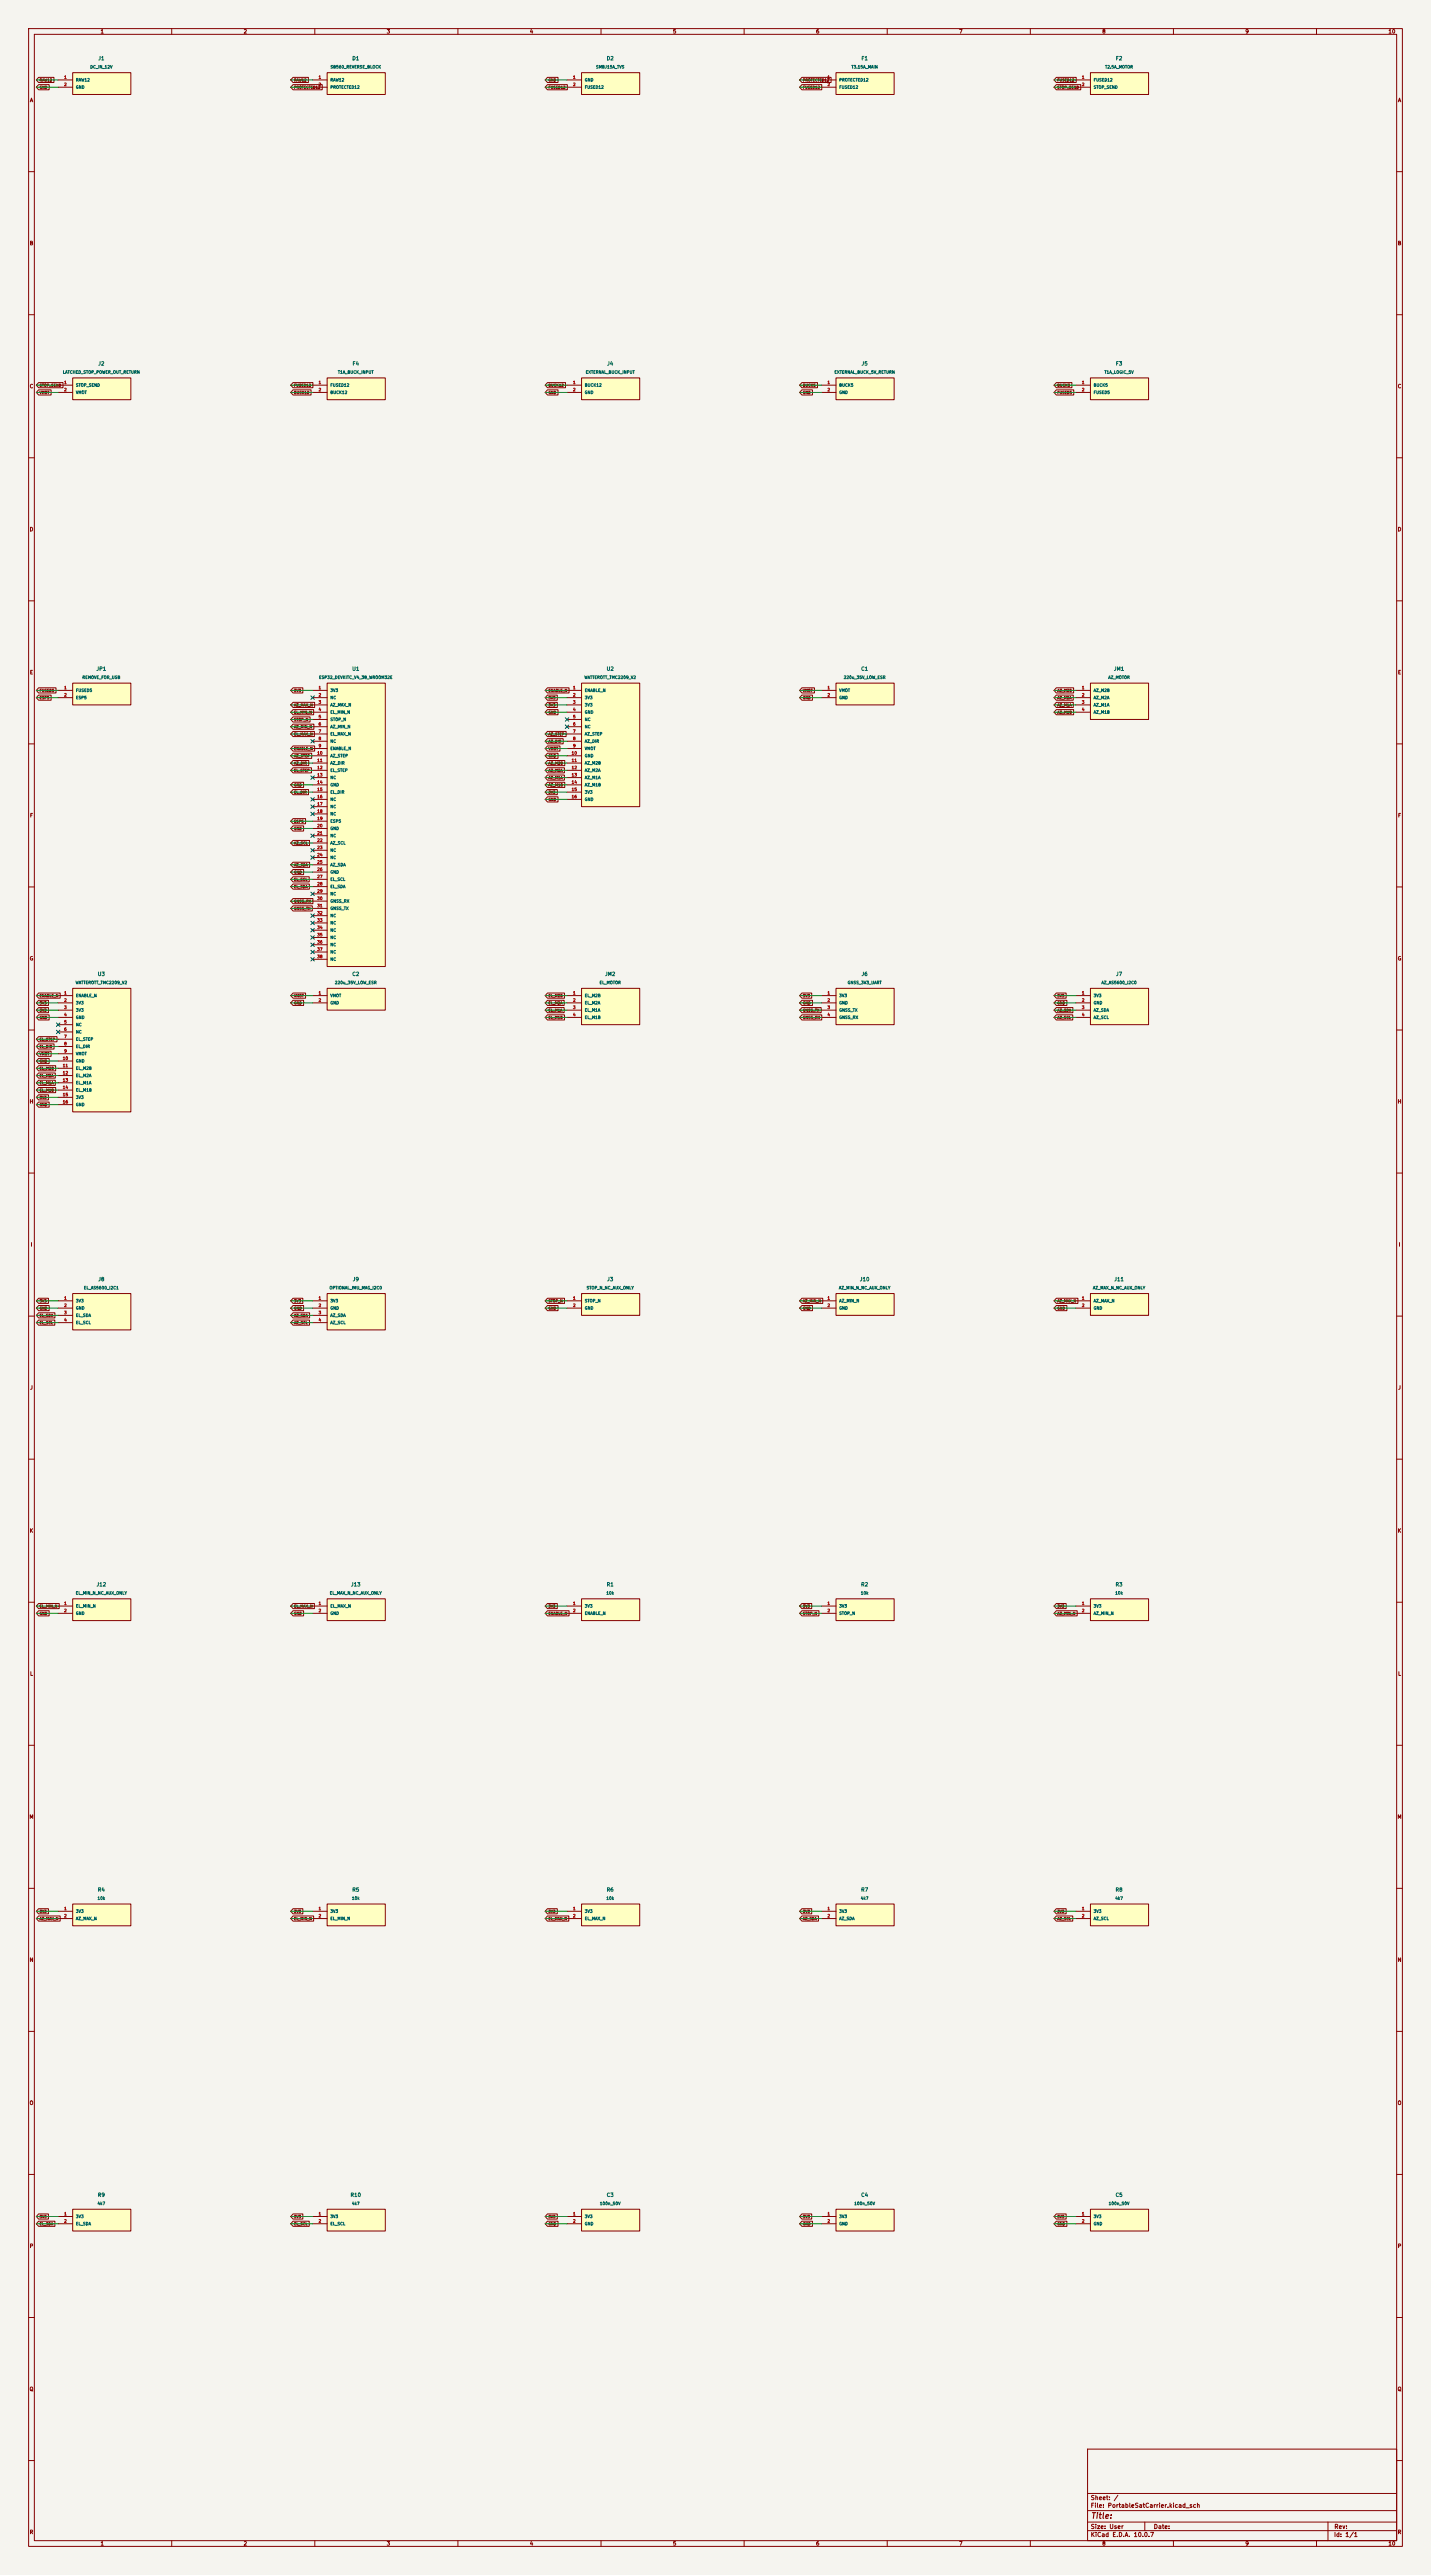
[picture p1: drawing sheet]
<svg xmlns="http://www.w3.org/2000/svg" width="500mm" height="900mm" viewBox="0 0 500 900" stroke-linecap="round" stroke-linejoin="round" font-family="sans-serif">
<defs><g id="words">
<text font-size="2" fill="#840000" x="381" y="880.8">Title:</text>
<g font-size="1.5" fill="#840000">
<text x="381" y="874.1">Sheet: /</text>
<text x="381" y="876.8">File: PortableSatCarrier.kicad_sch</text>
<text x="381" y="887">KiCad E.D.A. 10.0.7</text>
<text x="381" y="884.2">Size: User</text>
<text x="403" y="884.2">Date:</text>
<text x="466" y="887">Id: 1/1</text>
<text x="466" y="884.2">Rev:</text>
</g>
<g font-size="1.3" fill="#840000">
<text x="35" y="12">1</text>
<text x="85" y="12">2</text>
<text x="135" y="12">3</text>
<text x="185" y="12">4</text>
<text x="235" y="12">5</text>
<text x="285" y="12">6</text>
<text x="335" y="12">7</text>
<text x="385" y="12">8</text>
<text x="435" y="12">9</text>
<text x="485" y="12">10</text>
<text x="10.3" y="36">A</text>
<text x="488.3" y="36">A</text>
<text x="10.2" y="86">B</text>
<text x="488.2" y="86">B</text>
<text x="10.2" y="136">C</text>
<text x="488.2" y="136">C</text>
<text x="10.2" y="186">D</text>
<text x="488.2" y="186">D</text>
<text x="10.3" y="236">E</text>
<text x="488.3" y="236">E</text>
<text x="10.3" y="286">F</text>
<text x="488.3" y="286">F</text>
<text x="10.2" y="336">G</text>
<text x="488.2" y="336">G</text>
<text x="10.2" y="386">H</text>
<text x="488.2" y="386">H</text>
<text x="10.6" y="436">I</text>
<text x="488.6" y="436">I</text>
<text x="10.4" y="486">J</text>
<text x="488.4" y="486">J</text>
<text x="10.2" y="536">K</text>
<text x="488.2" y="536">K</text>
<text x="10.3" y="586">L</text>
<text x="488.3" y="586">L</text>
<text x="10.1" y="636">M</text>
<text x="488.1" y="636">M</text>
<text x="10.2" y="686">N</text>
<text x="488.2" y="686">N</text>
<text x="10.2" y="736">O</text>
<text x="488.2" y="736">O</text>
<text x="10.2" y="786">P</text>
<text x="488.2" y="786">P</text>
<text x="10.2" y="836">Q</text>
<text x="488.2" y="836">Q</text>
<text x="10.2" y="886">R</text>
<text x="488.2" y="886">R</text>
<text x="35" y="890">1</text>
<text x="85" y="890">2</text>
<text x="135" y="890">3</text>
<text x="185" y="890">4</text>
<text x="235" y="890">5</text>
<text x="285" y="890">6</text>
<text x="335" y="890">7</text>
<text x="385" y="890">8</text>
<text x="435" y="890">9</text>
<text x="485" y="890">10</text>
</g>
<g font-size="1.3" fill="#006464">
<text x="34.2" y="21.4">J1</text>
<text x="122.9" y="21.4">D1</text>
<text x="211.8" y="21.4">D2</text>
<text x="300.8" y="21.4">F1</text>
<text x="389.7" y="21.4">F2</text>
<text x="34.2" y="128">J2</text>
<text x="123" y="128">F4</text>
<text x="212" y="128">J4</text>
<text x="300.9" y="128">J5</text>
<text x="389.7" y="128">F3</text>
<text x="33.5" y="234.7">JP1</text>
<text x="122.9" y="234.7">U1</text>
<text x="211.8" y="234.7">U2</text>
<text x="300.7" y="234.7">C1</text>
<text x="389.1" y="234.7">JM1</text>
<text x="34" y="341.4">U3</text>
<text x="122.9" y="341.4">C2</text>
<text x="211.3" y="341.4">JM2</text>
<text x="300.9" y="341.4">J6</text>
<text x="389.8" y="341.4">J7</text>
<text x="34.2" y="448.1">J8</text>
<text x="123.1" y="448.1">J9</text>
<text x="212" y="448.1">J3</text>
<text x="300.3" y="448.1">J10</text>
<text x="389.2" y="448.1">J11</text>
<text x="33.6" y="554.8">J12</text>
<text x="122.5" y="554.8">J13</text>
<text x="211.8" y="554.8">R1</text>
<text x="300.7" y="554.8">R2</text>
<text x="389.6" y="554.8">R3</text>
<text x="34" y="661.4">R4</text>
<text x="122.9" y="661.4">R5</text>
<text x="211.8" y="661.4">R6</text>
<text x="300.7" y="661.4">R7</text>
<text x="389.6" y="661.4">R8</text>
<text x="34" y="768.1">R9</text>
<text x="122.3" y="768.1">R10</text>
<text x="211.8" y="768.1">C3</text>
<text x="300.7" y="768.1">C4</text>
<text x="389.6" y="768.1">C5</text>
</g>
<g font-size="1" fill="#a90000">
<text x="22.3" y="27.8">1</text>
<text x="111.2" y="27.8">1</text>
<text x="200.1" y="27.8">1</text>
<text x="289" y="27.8">1</text>
<text x="377.9" y="27.8">1</text>
<text x="22.3" y="30.3">2</text>
<text x="111.2" y="30.3">2</text>
<text x="200.1" y="30.3">2</text>
<text x="289" y="30.3">2</text>
<text x="377.9" y="30.3">2</text>
<text x="22.3" y="134.4">1</text>
<text x="22.3" y="137">2</text>
<text x="111.2" y="134.4">1</text>
<text x="111.2" y="137">2</text>
<text x="200.1" y="134.4">1</text>
<text x="200.1" y="137">2</text>
<text x="289" y="134.4">1</text>
<text x="289" y="137">2</text>
<text x="377.9" y="134.4">1</text>
<text x="377.9" y="137">2</text>
<text x="22.3" y="241.1">1</text>
<text x="22.3" y="243.7">2</text>
<text x="111.2" y="241.1">1</text>
<text x="111.2" y="243.7">2</text>
<text x="200.1" y="241.1">1</text>
<text x="200.1" y="243.7">2</text>
<text x="289" y="241.1">1</text>
<text x="289" y="243.7">2</text>
<text x="377.9" y="241.1">1</text>
<text x="377.9" y="243.7">2</text>
<text x="111.2" y="246.2">3</text>
<text x="111.2" y="248.7">4</text>
<text x="111.2" y="251.3">5</text>
<text x="200.1" y="246.2">3</text>
<text x="200.1" y="248.7">4</text>
<text x="200.1" y="251.3">5</text>
<text x="377.9" y="246.2">3</text>
<text x="377.9" y="248.7">4</text>
<text x="111.2" y="253.8">6</text>
<text x="111.2" y="256.4">7</text>
<text x="200.1" y="253.8">6</text>
<text x="200.1" y="256.4">7</text>
<text x="110.7" y="264">10</text>
<text x="111.2" y="258.9">8</text>
<text x="111.2" y="261.4">9</text>
<text x="199.6" y="264">10</text>
<text x="200.1" y="258.9">8</text>
<text x="200.1" y="261.4">9</text>
<text x="110.7" y="266.5">11</text>
<text x="110.7" y="269.1">12</text>
<text x="199.6" y="266.5">11</text>
<text x="199.6" y="269.1">12</text>
<text x="110.7" y="271.6">13</text>
<text x="110.7" y="274.1">14</text>
<text x="199.6" y="271.6">13</text>
<text x="199.6" y="274.1">14</text>
<text x="110.7" y="276.7">15</text>
<text x="110.7" y="279.2">16</text>
<text x="110.7" y="281.8">17</text>
<text x="199.6" y="276.7">15</text>
<text x="199.6" y="279.2">16</text>
<text x="110.7" y="284.3">18</text>
<text x="110.7" y="286.8">19</text>
<text x="110.7" y="289.4">20</text>
<text x="110.7" y="291.9">21</text>
<text x="110.7" y="294.5">22</text>
<text x="110.7" y="297">23</text>
<text x="110.7" y="299.5">24</text>
<text x="110.7" y="302.1">25</text>
<text x="110.7" y="304.6">26</text>
<text x="110.7" y="307.2">27</text>
<text x="110.7" y="309.7">28</text>
<text x="110.7" y="312.2">29</text>
<text x="110.7" y="314.8">30</text>
<text x="110.7" y="317.3">31</text>
<text x="110.7" y="319.9">32</text>
<text x="110.7" y="322.4">33</text>
<text x="110.7" y="324.9">34</text>
<text x="110.7" y="327.5">35</text>
<text x="110.7" y="330">36</text>
<text x="110.7" y="332.6">37</text>
<text x="110.7" y="335.1">38</text>
<text x="22.3" y="347.8">1</text>
<text x="111.2" y="347.8">1</text>
<text x="200.1" y="347.8">1</text>
<text x="289" y="347.8">1</text>
<text x="377.9" y="347.8">1</text>
<text x="22.3" y="350.3">2</text>
<text x="22.3" y="352.9">3</text>
<text x="111.2" y="350.3">2</text>
<text x="200.1" y="350.3">2</text>
<text x="200.1" y="352.9">3</text>
<text x="289" y="350.3">2</text>
<text x="289" y="352.9">3</text>
<text x="377.9" y="350.3">2</text>
<text x="377.9" y="352.9">3</text>
<text x="22.3" y="355.4">4</text>
<text x="22.3" y="358">5</text>
<text x="200.1" y="355.4">4</text>
<text x="289" y="355.4">4</text>
<text x="377.9" y="355.4">4</text>
<text x="22.3" y="360.5">6</text>
<text x="22.3" y="363">7</text>
<text x="22.3" y="365.6">8</text>
<text x="21.8" y="370.7">10</text>
<text x="22.3" y="368.1">9</text>
<text x="21.8" y="373.2">11</text>
<text x="21.8" y="375.7">12</text>
<text x="21.8" y="378.3">13</text>
<text x="21.8" y="380.8">14</text>
<text x="21.8" y="383.4">15</text>
<text x="21.8" y="385.9">16</text>
<text x="22.3" y="454.5">1</text>
<text x="111.2" y="454.5">1</text>
<text x="200.1" y="454.5">1</text>
<text x="289" y="454.5">1</text>
<text x="377.9" y="454.5">1</text>
<text x="22.3" y="457">2</text>
<text x="22.3" y="459.6">3</text>
<text x="111.2" y="457">2</text>
<text x="111.2" y="459.6">3</text>
<text x="200.1" y="457">2</text>
<text x="289" y="457">2</text>
<text x="377.9" y="457">2</text>
<text x="22.3" y="462.1">4</text>
<text x="111.2" y="462.1">4</text>
<text x="22.3" y="561.2">1</text>
<text x="22.3" y="563.7">2</text>
<text x="111.2" y="561.2">1</text>
<text x="111.2" y="563.7">2</text>
<text x="200.1" y="561.2">1</text>
<text x="200.1" y="563.7">2</text>
<text x="289" y="561.2">1</text>
<text x="289" y="563.7">2</text>
<text x="377.9" y="561.2">1</text>
<text x="377.9" y="563.7">2</text>
<text x="22.3" y="667.8">1</text>
<text x="22.3" y="670.4">2</text>
<text x="111.2" y="667.8">1</text>
<text x="111.2" y="670.4">2</text>
<text x="200.1" y="667.8">1</text>
<text x="200.1" y="670.4">2</text>
<text x="289" y="667.8">1</text>
<text x="289" y="670.4">2</text>
<text x="377.9" y="667.8">1</text>
<text x="377.9" y="670.4">2</text>
<text x="22.3" y="774.5">1</text>
<text x="22.3" y="777.1">2</text>
<text x="111.2" y="774.5">1</text>
<text x="111.2" y="777.1">2</text>
<text x="200.1" y="774.5">1</text>
<text x="200.1" y="777.1">2</text>
<text x="289" y="774.5">1</text>
<text x="289" y="777.1">2</text>
<text x="377.9" y="774.5">1</text>
<text x="377.9" y="777.1">2</text>
</g>
<g font-size="1" fill="#006464">
<text x="26.4" y="28.7">RAW12</text>
<text x="31.4" y="24.2">DC_IN_12V</text>
<text x="115.3" y="28.7">RAW12</text>
<text x="115.3" y="24.2">SB560_REVERSE_BLOCK</text>
<text x="204.2" y="28.7">GND</text>
<text x="208.1" y="24.2">SMBJ15A_TVS</text>
<text x="293.1" y="28.7">PROTECTED12</text>
<text x="297.4" y="24.2">T3.15A_MAIN</text>
<text x="382" y="28.7">FUSED12</text>
<text x="386" y="24.2">T2.5A_MOTOR</text>
<text x="26.4" y="31.2">GND</text>
<text x="115.3" y="31.2">PROTECTED12</text>
<text x="204.2" y="31.2">FUSED12</text>
<text x="293.1" y="31.2">FUSED12</text>
<text x="382" y="31.2">STOP_SEND</text>
<text x="21.8" y="130.8">LATCHED_STOP_POWER_OUT_RETURN</text>
<text x="118" y="130.8">T1A_BUCK_INPUT</text>
<text x="204.5" y="130.8">EXTERNAL_BUCK_INPUT</text>
<text x="291.4" y="130.8">EXTERNAL_BUCK_5V_RETURN</text>
<text x="385.8" y="130.8">T1A_LOGIC_5V</text>
<text x="26.4" y="135.4">STOP_SEND</text>
<text x="26.4" y="137.9">VMOT</text>
<text x="115.3" y="135.4">FUSED12</text>
<text x="115.3" y="137.9">BUCK12</text>
<text x="204.2" y="135.4">BUCK12</text>
<text x="204.2" y="137.9">GND</text>
<text x="293.1" y="135.4">BUCK5</text>
<text x="293.1" y="137.9">GND</text>
<text x="382" y="135.4">BUCK5</text>
<text x="382" y="137.9">FUSED5</text>
<text x="28.7" y="237.5">REMOVE_FOR_USB</text>
<text x="111.3" y="237.5">ESP32_DEVKITC_V4_38_WROOM32E</text>
<text x="204.1" y="237.5">WATTEROTT_TMC2209_V2</text>
<text x="294.7" y="237.5">220u_35V_LOW_ESR</text>
<text x="387.1" y="237.5">AZ_MOTOR</text>
<text x="26.4" y="242.1">FUSED5</text>
<text x="26.4" y="244.6">ESP5</text>
<text x="115.3" y="242.1">3V3</text>
<text x="115.3" y="244.6">NC</text>
<text x="204.2" y="242.1">ENABLE_N</text>
<text x="204.2" y="244.6">3V3</text>
<text x="293.1" y="242.1">VMOT</text>
<text x="293.1" y="244.6">GND</text>
<text x="382" y="242.1">AZ_M2B</text>
<text x="382" y="244.6">AZ_M2A</text>
<text x="115.3" y="247.1">AZ_MAX_N</text>
<text x="115.3" y="249.7">EL_MIN_N</text>
<text x="204.2" y="247.1">3V3</text>
<text x="204.2" y="249.7">GND</text>
<text x="382" y="247.1">AZ_M1A</text>
<text x="382" y="249.7">AZ_M1B</text>
<text x="115.3" y="252.2">STOP_N</text>
<text x="115.3" y="254.8">AZ_MIN_N</text>
<text x="115.3" y="257.3">EL_MAX_N</text>
<text x="204.2" y="252.2">NC</text>
<text x="204.2" y="254.8">NC</text>
<text x="204.2" y="257.3">AZ_STEP</text>
<text x="115.3" y="259.8">NC</text>
<text x="115.3" y="262.4">ENABLE_N</text>
<text x="204.2" y="259.8">AZ_DIR</text>
<text x="204.2" y="262.4">VMOT</text>
<text x="115.3" y="264.9">AZ_STEP</text>
<text x="115.3" y="267.5">AZ_DIR</text>
<text x="115.3" y="270">EL_STEP</text>
<text x="204.2" y="264.9">GND</text>
<text x="204.2" y="267.5">AZ_M2B</text>
<text x="204.2" y="270">AZ_M2A</text>
<text x="115.3" y="272.5">NC</text>
<text x="115.3" y="275.1">GND</text>
<text x="204.2" y="272.5">AZ_M1A</text>
<text x="204.2" y="275.1">AZ_M1B</text>
<text x="115.3" y="277.6">EL_DIR</text>
<text x="115.3" y="280.2">NC</text>
<text x="204.2" y="277.6">3V3</text>
<text x="204.2" y="280.2">GND</text>
<text x="115.3" y="282.7">NC</text>
<text x="115.3" y="285.2">NC</text>
<text x="115.3" y="287.8">ESP5</text>
<text x="115.3" y="290.3">GND</text>
<text x="115.3" y="292.9">NC</text>
<text x="115.3" y="295.4">AZ_SCL</text>
<text x="115.3" y="297.9">NC</text>
<text x="115.3" y="300.5">NC</text>
<text x="115.3" y="303">AZ_SDA</text>
<text x="115.3" y="305.6">GND</text>
<text x="115.3" y="308.1">EL_SCL</text>
<text x="115.3" y="310.6">EL_SDA</text>
<text x="115.3" y="313.2">NC</text>
<text x="115.3" y="315.7">GNSS_RX</text>
<text x="115.3" y="318.3">GNSS_TX</text>
<text x="115.3" y="320.8">NC</text>
<text x="115.3" y="323.3">NC</text>
<text x="115.3" y="325.9">NC</text>
<text x="115.3" y="328.4">NC</text>
<text x="115.3" y="331">NC</text>
<text x="115.3" y="333.5">NC</text>
<text x="115.3" y="336">NC</text>
<text x="26.3" y="344.2">WATTEROTT_TMC2209_V2</text>
<text x="116.9" y="344.2">220u_35V_LOW_ESR</text>
<text x="209.4" y="344.2">EL_MOTOR</text>
<text x="296" y="344.2">GNSS_3V3_UART</text>
<text x="384.7" y="344.2">AZ_AS5600_I2C0</text>
<text x="26.4" y="348.7">ENABLE_N</text>
<text x="26.4" y="351.3">3V3</text>
<text x="26.4" y="353.8">3V3</text>
<text x="115.3" y="348.7">VMOT</text>
<text x="115.3" y="351.3">GND</text>
<text x="204.2" y="348.7">EL_M2B</text>
<text x="204.2" y="351.3">EL_M2A</text>
<text x="204.2" y="353.8">EL_M1A</text>
<text x="293.1" y="348.7">3V3</text>
<text x="293.1" y="351.3">GND</text>
<text x="293.1" y="353.8">GNSS_TX</text>
<text x="382" y="348.7">3V3</text>
<text x="382" y="351.3">GND</text>
<text x="382" y="353.8">AZ_SDA</text>
<text x="26.4" y="356.4">GND</text>
<text x="26.4" y="358.9">NC</text>
<text x="204.2" y="356.4">EL_M1B</text>
<text x="293.1" y="356.4">GNSS_RX</text>
<text x="382" y="356.4">AZ_SCL</text>
<text x="26.4" y="361.4">NC</text>
<text x="26.4" y="364">EL_STEP</text>
<text x="26.4" y="366.5">EL_DIR</text>
<text x="26.4" y="369.1">VMOT</text>
<text x="26.4" y="371.6">GND</text>
<text x="26.4" y="374.1">EL_M2B</text>
<text x="26.4" y="376.7">EL_M2A</text>
<text x="26.4" y="379.2">EL_M1A</text>
<text x="26.4" y="381.8">EL_M1B</text>
<text x="26.4" y="384.3">3V3</text>
<text x="26.4" y="386.8">GND</text>
<text x="26.4" y="455.4">3V3</text>
<text x="29.2" y="450.9">EL_AS5600_I2C1</text>
<text x="115" y="450.9">OPTIONAL_IMU_MAG_I2C0</text>
<text x="115.3" y="455.4">3V3</text>
<text x="204.2" y="455.4">STOP_N</text>
<text x="204.8" y="450.9">STOP_N_NC_AUX_ONLY</text>
<text x="293" y="450.9">AZ_MIN_N_NC_AUX_ONLY</text>
<text x="293.1" y="455.4">AZ_MIN_N</text>
<text x="381.8" y="450.9">AZ_MAX_N_NC_AUX_ONLY</text>
<text x="382" y="455.4">AZ_MAX_N</text>
<text x="26.4" y="458">GND</text>
<text x="26.4" y="460.5">EL_SDA</text>
<text x="115.3" y="458">GND</text>
<text x="115.3" y="460.5">AZ_SDA</text>
<text x="204.2" y="458">GND</text>
<text x="293.1" y="458">GND</text>
<text x="382" y="458">GND</text>
<text x="26.4" y="463">EL_SCL</text>
<text x="115.3" y="463">AZ_SCL</text>
<text x="26.3" y="557.6">EL_MIN_N_NC_AUX_ONLY</text>
<text x="115.1" y="557.6">EL_MAX_N_NC_AUX_ONLY</text>
<text x="211.7" y="557.6">10k</text>
<text x="300.6" y="557.6">10k</text>
<text x="389.5" y="557.6">10k</text>
<text x="26.4" y="562.1">EL_MIN_N</text>
<text x="115.3" y="562.1">EL_MAX_N</text>
<text x="204.2" y="562.1">3V3</text>
<text x="293.1" y="562.1">3V3</text>
<text x="382" y="562.1">3V3</text>
<text x="26.4" y="564.6">GND</text>
<text x="115.3" y="564.6">GND</text>
<text x="204.2" y="564.6">ENABLE_N</text>
<text x="293.1" y="564.6">STOP_N</text>
<text x="382" y="564.6">AZ_MIN_N</text>
<text x="33.9" y="664.2">10k</text>
<text x="122.8" y="664.2">10k</text>
<text x="211.7" y="664.2">10k</text>
<text x="300.6" y="664.2">4k7</text>
<text x="389.5" y="664.2">4k7</text>
<text x="26.4" y="668.8">3V3</text>
<text x="26.4" y="671.3">AZ_MAX_N</text>
<text x="115.3" y="668.8">3V3</text>
<text x="115.3" y="671.3">EL_MIN_N</text>
<text x="204.2" y="668.8">3V3</text>
<text x="204.2" y="671.3">EL_MAX_N</text>
<text x="293.1" y="668.8">3V3</text>
<text x="293.1" y="671.3">AZ_SDA</text>
<text x="382" y="668.8">3V3</text>
<text x="382" y="671.3">AZ_SCL</text>
<text x="33.9" y="770.9">4k7</text>
<text x="122.8" y="770.9">4k7</text>
<text x="209.5" y="770.9">100n_50V</text>
<text x="298.4" y="770.9">100n_50V</text>
<text x="387.3" y="770.9">100n_50V</text>
<text x="26.4" y="775.5">3V3</text>
<text x="26.4" y="778">EL_SDA</text>
<text x="115.3" y="775.5">3V3</text>
<text x="115.3" y="778">EL_SCL</text>
<text x="204.2" y="775.5">3V3</text>
<text x="204.2" y="778">GND</text>
<text x="293.1" y="775.5">3V3</text>
<text x="293.1" y="778">GND</text>
<text x="382" y="775.5">3V3</text>
<text x="382" y="778">GND</text>
</g>
<g font-size=".9" fill="#840000">
<text x="13.7" y="28.7">RAW12</text>
<text x="102.6" y="28.7">RAW12</text>
<text x="191.5" y="28.7">GND</text>
<text x="280.4" y="28.7">PROTECTED12</text>
<text x="369.3" y="28.7">FUSED12</text>
<text x="13.7" y="31.2">GND</text>
<text x="102.6" y="31.2">PROTECTED12</text>
<text x="191.5" y="31.2">FUSED12</text>
<text x="280.4" y="31.2">FUSED12</text>
<text x="369.3" y="31.2">STOP_SEND</text>
<text x="13.7" y="135.4">STOP_SEND</text>
<text x="13.7" y="137.9">VMOT</text>
<text x="102.6" y="137.9">BUCK12</text>
<text x="102.6" y="135.4">FUSED12</text>
<text x="191.5" y="135.4">BUCK12</text>
<text x="191.5" y="137.9">GND</text>
<text x="280.4" y="135.4">BUCK5</text>
<text x="280.4" y="137.9">GND</text>
<text x="369.3" y="135.4">BUCK5</text>
<text x="369.3" y="137.9">FUSED5</text>
<text x="13.7" y="242">FUSED5</text>
<text x="13.7" y="244.6">ESP5</text>
<text x="102.6" y="242">3V3</text>
<text x="191.5" y="242">ENABLE_N</text>
<text x="191.5" y="244.6">3V3</text>
<text x="280.4" y="242">VMOT</text>
<text x="280.4" y="244.6">GND</text>
<text x="369.3" y="242">AZ_M2B</text>
<text x="369.3" y="244.6">AZ_M2A</text>
<text x="102.6" y="247.1">AZ_MAX_N</text>
<text x="102.6" y="249.7">EL_MIN_N</text>
<text x="191.5" y="247.1">3V3</text>
<text x="191.5" y="249.7">GND</text>
<text x="369.3" y="247.1">AZ_M1A</text>
<text x="369.3" y="249.7">AZ_M1B</text>
<text x="102.6" y="252.2">STOP_N</text>
<text x="102.6" y="254.7">AZ_MIN_N</text>
<text x="102.6" y="257.3">EL_MAX_N</text>
<text x="191.5" y="257.3">AZ_STEP</text>
<text x="102.6" y="262.4">ENABLE_N</text>
<text x="191.5" y="262.4">VMOT</text>
<text x="191.5" y="259.8">AZ_DIR</text>
<text x="102.6" y="264.9">AZ_STEP</text>
<text x="102.6" y="267.4">AZ_DIR</text>
<text x="102.6" y="270">EL_STEP</text>
<text x="191.5" y="264.9">GND</text>
<text x="191.5" y="267.4">AZ_M2B</text>
<text x="191.5" y="270">AZ_M2A</text>
<text x="102.6" y="275.1">GND</text>
<text x="191.5" y="275.1">AZ_M1B</text>
<text x="191.5" y="272.5">AZ_M1A</text>
<text x="102.6" y="277.6">EL_DIR</text>
<text x="191.5" y="277.6">3V3</text>
<text x="191.5" y="280.1">GND</text>
<text x="102.6" y="287.8">ESP5</text>
<text x="102.6" y="290.3">GND</text>
<text x="102.6" y="295.4">AZ_SCL</text>
<text x="102.6" y="303">AZ_SDA</text>
<text x="102.6" y="305.5">GND</text>
<text x="102.6" y="310.6">EL_SDA</text>
<text x="102.6" y="308.1">EL_SCL</text>
<text x="102.6" y="315.7">GNSS_RX</text>
<text x="102.6" y="318.2">GNSS_TX</text>
<text x="13.7" y="348.7">ENABLE_N</text>
<text x="13.7" y="351.3">3V3</text>
<text x="13.7" y="353.8">3V3</text>
<text x="102.6" y="348.7">VMOT</text>
<text x="102.6" y="351.3">GND</text>
<text x="191.5" y="351.3">EL_M2A</text>
<text x="191.5" y="353.8">EL_M1A</text>
<text x="191.5" y="348.7">EL_M2B</text>
<text x="280.4" y="348.7">3V3</text>
<text x="280.4" y="351.3">GND</text>
<text x="280.4" y="353.8">GNSS_TX</text>
<text x="369.3" y="348.7">3V3</text>
<text x="369.3" y="351.3">GND</text>
<text x="369.3" y="353.8">AZ_SDA</text>
<text x="13.7" y="356.3">GND</text>
<text x="191.5" y="356.3">EL_M1B</text>
<text x="280.4" y="356.3">GNSS_RX</text>
<text x="369.3" y="356.3">AZ_SCL</text>
<text x="13.7" y="364">EL_STEP</text>
<text x="13.7" y="366.5">EL_DIR</text>
<text x="13.7" y="369">VMOT</text>
<text x="13.7" y="371.6">GND</text>
<text x="13.7" y="376.7">EL_M2A</text>
<text x="13.7" y="374.1">EL_M2B</text>
<text x="13.7" y="379.2">EL_M1A</text>
<text x="13.7" y="381.7">EL_M1B</text>
<text x="13.7" y="384.3">3V3</text>
<text x="13.7" y="386.8">GND</text>
<text x="13.7" y="455.4">3V3</text>
<text x="102.6" y="455.4">3V3</text>
<text x="191.5" y="455.4">STOP_N</text>
<text x="280.4" y="455.4">AZ_MIN_N</text>
<text x="369.3" y="455.4">AZ_MAX_N</text>
<text x="13.7" y="457.9">GND</text>
<text x="13.7" y="460.5">EL_SDA</text>
<text x="102.6" y="460.5">AZ_SDA</text>
<text x="102.6" y="457.9">GND</text>
<text x="191.5" y="457.9">GND</text>
<text x="280.4" y="457.9">GND</text>
<text x="369.3" y="457.9">GND</text>
<text x="13.7" y="463">EL_SCL</text>
<text x="102.6" y="463">AZ_SCL</text>
<text x="13.7" y="562.1">EL_MIN_N</text>
<text x="102.6" y="562.1">EL_MAX_N</text>
<text x="191.5" y="562.1">3V3</text>
<text x="280.4" y="562.1">3V3</text>
<text x="369.3" y="562.1">3V3</text>
<text x="13.7" y="564.6">GND</text>
<text x="102.6" y="564.6">GND</text>
<text x="191.5" y="564.6">ENABLE_N</text>
<text x="280.4" y="564.6">STOP_N</text>
<text x="369.3" y="564.6">AZ_MIN_N</text>
<text x="13.7" y="668.8">3V3</text>
<text x="13.7" y="671.3">AZ_MAX_N</text>
<text x="102.6" y="668.8">3V3</text>
<text x="102.6" y="671.3">EL_MIN_N</text>
<text x="191.5" y="668.8">3V3</text>
<text x="191.5" y="671.3">EL_MAX_N</text>
<text x="280.4" y="668.8">3V3</text>
<text x="280.4" y="671.3">AZ_SDA</text>
<text x="369.3" y="671.3">AZ_SCL</text>
<text x="369.3" y="668.8">3V3</text>
<text x="13.7" y="775.4">3V3</text>
<text x="13.7" y="778">EL_SDA</text>
<text x="102.6" y="778">EL_SCL</text>
<text x="102.6" y="775.4">3V3</text>
<text x="191.5" y="775.4">3V3</text>
<text x="191.5" y="778">GND</text>
<text x="280.4" y="778">GND</text>
<text x="280.4" y="775.4">3V3</text>
<text x="369.3" y="775.4">3V3</text>
<text x="369.3" y="778">GND</text>
</g>
</g></defs>
<path d="M0 0h500v900h-500z" fill="#f5f4ef" stroke="#f5f4ef" stroke-width=".35"/>
<g fill="none" stroke="#840000" stroke-width=".35">
<path d="M10 10h480v880h-480zM12 12h476v876h-476zM60 10v2M110 10v2M160 10v2M210 10v2M260 10v2M310 10v2M360 10v2M410 10v2M460 10v2M10 60h2"/>
<path d="M488 60h2M10 110h2M488 110h2M10 160h2M488 160h2M10 210h2M488 210h2M10 260h2M488 260h2M10 310h2M488 310h2M10 360h2"/>
<path d="M488 360h2M10 410h2M488 410h2M10 460h2M488 460h2M10 510h2M488 510h2M10 560h2M488 560h2M10 610h2M488 610h2M10 660h2"/>
<path d="M488 660h2M10 710h2M488 710h2M10 760h2M488 760h2M10 810h2M488 810h2M380 856h108v32h-108zM10 860h2M380 877.5h108M380 871.5h108M488 860h2"/>
<path d="M60 888v2M110 888v2M160 888v2M210 888v2M260 888v2M310 888v2M360 888v2M380 884.5h108M380 881.5h108M400 881.5v3M410 888v2M460 888v2"/>
<path d="M464 881.5v6.5"/>
</g>
<path d="M114.3 772.2h20.3v7.6h-20.3z" fill="#ffffc2"/>
<path d="M109.2 774.7h5.1M109.2 777.2h5.1M114.3 772.2h20.3v7.6h-20.3z" fill="none" stroke="#840000" stroke-width=".35"/>
<path d="M381 452.1h20.3v7.6h-20.3z" fill="#ffffc2"/>
<path d="M375.9 454.7h5.1M375.9 457.2h5.1M381 452.1h20.3v7.6h-20.3z" fill="none" stroke="#840000" stroke-width=".35"/>
<path d="M203.2 25.4h20.3v7.6h-20.3z" fill="#ffffc2"/>
<path d="M198.1 27.9h5.1M198.1 30.5h5.1M203.2 25.4h20.3v7.6h-20.3z" fill="none" stroke="#840000" stroke-width=".35"/>
<path d="M292.1 345.4h20.3v12.7h-20.3z" fill="#ffffc2"/>
<path d="M287 348h5.1M287 350.5h5.1M287 353.1h5.1M287 355.6h5.1M292.1 345.4h20.3v12.7h-20.3z" fill="none" stroke="#840000" stroke-width=".35"/>
<path d="M25.4 345.4h20.3v43.2h-20.3z" fill="#ffffc2"/>
<g fill="none" stroke="#840000" stroke-width=".35">
<path d="M20.3 348h5.1M20.3 350.5h5.1M20.3 353.1h5.1M20.3 355.6h5.1M20.3 358.1h5.1M25.4 345.4h20.3v43.2h-20.3zM20.3 360.7h5.1M20.3 363.2h5.1M20.3 365.8h5.1M20.3 368.3h5.1M20.3 370.8h5.1M20.3 373.4h5.1"/>
<path d="M20.3 375.9h5.1M20.3 378.5h5.1M20.3 381h5.1M20.3 383.5h5.1M20.3 386.1h5.1"/>
</g>
<path d="M292.1 772.2h20.3v7.6h-20.3z" fill="#ffffc2"/>
<path d="M287 774.7h5.1M287 777.2h5.1M292.1 772.2h20.3v7.6h-20.3z" fill="none" stroke="#840000" stroke-width=".35"/>
<path d="M381 25.4h20.3v7.6h-20.3z" fill="#ffffc2"/>
<path d="M375.9 27.9h5.1M375.9 30.5h5.1M381 25.4h20.3v7.6h-20.3z" fill="none" stroke="#840000" stroke-width=".35"/>
<path d="M25.4 772.2h20.3v7.6h-20.3z" fill="#ffffc2"/>
<path d="M20.3 774.7h5.1M20.3 777.2h5.1M25.4 772.2h20.3v7.6h-20.3z" fill="none" stroke="#840000" stroke-width=".35"/>
<path d="M114.3 452.1h20.3v12.7h-20.3z" fill="#ffffc2"/>
<path d="M109.2 454.7h5.1M109.2 457.2h5.1M109.2 459.7h5.1M114.3 452.1h20.3v12.7h-20.3zM109.2 462.3h5.1" fill="none" stroke="#840000" stroke-width=".35"/>
<path d="M25.4 665.5h20.3v7.6h-20.3z" fill="#ffffc2"/>
<path d="M20.3 668h5.1M20.3 670.6h5.1M25.4 665.5h20.3v7.6h-20.3z" fill="none" stroke="#840000" stroke-width=".35"/>
<path d="M203.2 772.2h20.3v7.6h-20.3z" fill="#ffffc2"/>
<path d="M198.1 774.7h5.1M198.1 777.2h5.1M203.2 772.2h20.3v7.6h-20.3z" fill="none" stroke="#840000" stroke-width=".35"/>
<path d="M203.2 452.1h20.3v7.6h-20.3z" fill="#ffffc2"/>
<path d="M198.1 454.7h5.1M198.1 457.2h5.1M203.2 452.1h20.3v7.6h-20.3z" fill="none" stroke="#840000" stroke-width=".35"/>
<path d="M381 558.8h20.3v7.6h-20.3z" fill="#ffffc2"/>
<path d="M381 558.8h20.3v7.6h-20.3zM375.9 561.3h5.1M375.9 563.9h5.1" fill="none" stroke="#840000" stroke-width=".35"/>
<path d="M292.1 558.8h20.3v7.6h-20.3z" fill="#ffffc2"/>
<path d="M292.1 558.8h20.3v7.6h-20.3zM287 561.3h5.1M287 563.9h5.1" fill="none" stroke="#840000" stroke-width=".35"/>
<path d="M381 345.4h20.3v12.7h-20.3z" fill="#ffffc2"/>
<path d="M375.9 348h5.1M375.9 350.5h5.1M375.9 353.1h5.1M375.9 355.6h5.1M381 345.4h20.3v12.7h-20.3z" fill="none" stroke="#840000" stroke-width=".35"/>
<path d="M203.2 665.5h20.3v7.6h-20.3z" fill="#ffffc2"/>
<path d="M198.1 668h5.1M198.1 670.6h5.1M203.2 665.5h20.3v7.6h-20.3z" fill="none" stroke="#840000" stroke-width=".35"/>
<path d="M292.1 665.5h20.3v7.6h-20.3z" fill="#ffffc2"/>
<path d="M287 668h5.1M287 670.6h5.1M292.1 665.5h20.3v7.6h-20.3z" fill="none" stroke="#840000" stroke-width=".35"/>
<path d="M381 772.2h20.3v7.6h-20.3z" fill="#ffffc2"/>
<path d="M375.9 774.7h5.1M375.9 777.2h5.1M381 772.2h20.3v7.6h-20.3z" fill="none" stroke="#840000" stroke-width=".35"/>
<path d="M25.4 558.8h20.3v7.6h-20.3z" fill="#ffffc2"/>
<path d="M25.4 558.8h20.3v7.6h-20.3zM20.3 561.3h5.1M20.3 563.9h5.1" fill="none" stroke="#840000" stroke-width=".35"/>
<path d="M203.2 345.4h20.3v12.7h-20.3z" fill="#ffffc2"/>
<path d="M198.1 348h5.1M198.1 350.5h5.1M198.1 353.1h5.1M198.1 355.6h5.1M203.2 345.4h20.3v12.7h-20.3z" fill="none" stroke="#840000" stroke-width=".35"/>
<path d="M114.3 665.5h20.3v7.6h-20.3z" fill="#ffffc2"/>
<path d="M109.2 668h5.1M109.2 670.6h5.1M114.3 665.5h20.3v7.6h-20.3z" fill="none" stroke="#840000" stroke-width=".35"/>
<path d="M203.2 558.8h20.3v7.6h-20.3z" fill="#ffffc2"/>
<path d="M203.2 558.8h20.3v7.6h-20.3zM198.1 561.3h5.1M198.1 563.9h5.1" fill="none" stroke="#840000" stroke-width=".35"/>
<path d="M25.4 452.1h20.3v12.7h-20.3z" fill="#ffffc2"/>
<path d="M20.3 454.7h5.1M20.3 457.2h5.1M20.3 459.7h5.1M25.4 452.1h20.3v12.7h-20.3zM20.3 462.3h5.1" fill="none" stroke="#840000" stroke-width=".35"/>
<path d="M381 665.5h20.3v7.6h-20.3z" fill="#ffffc2"/>
<path d="M375.9 668h5.1M375.9 670.6h5.1M381 665.5h20.3v7.6h-20.3z" fill="none" stroke="#840000" stroke-width=".35"/>
<path d="M114.3 558.8h20.3v7.6h-20.3z" fill="#ffffc2"/>
<path d="M114.3 558.8h20.3v7.6h-20.3zM109.2 561.3h5.1M109.2 563.9h5.1" fill="none" stroke="#840000" stroke-width=".35"/>
<path d="M292.1 452.1h20.3v7.6h-20.3z" fill="#ffffc2"/>
<path d="M287 454.7h5.1M287 457.2h5.1M292.1 452.1h20.3v7.6h-20.3z" fill="none" stroke="#840000" stroke-width=".35"/>
<path d="M203.2 132.1h20.3v7.6h-20.3z" fill="#ffffc2"/>
<path d="M198.1 134.6h5.1M198.1 137.2h5.1M203.2 132.1h20.3v7.6h-20.3z" fill="none" stroke="#840000" stroke-width=".35"/>
<path d="M292.1 132.1h20.3v7.6h-20.3z" fill="#ffffc2"/>
<path d="M287 134.6h5.1M287 137.2h5.1M292.1 132.1h20.3v7.6h-20.3z" fill="none" stroke="#840000" stroke-width=".35"/>
<path d="M381 238.8h20.3v12.7h-20.3z" fill="#ffffc2"/>
<path d="M381 238.8h20.3v12.7h-20.3zM375.9 241.3h5.1M375.9 243.8h5.1M375.9 246.4h5.1M375.9 248.9h5.1" fill="none" stroke="#840000" stroke-width=".35"/>
<path d="M292.1 25.4h20.3v7.6h-20.3z" fill="#ffffc2"/>
<path d="M287 27.9h5.1M287 30.5h5.1M292.1 25.4h20.3v7.6h-20.3z" fill="none" stroke="#840000" stroke-width=".35"/>
<path d="M292.1 238.8h20.3v7.6h-20.3z" fill="#ffffc2"/>
<path d="M292.1 238.8h20.3v7.6h-20.3zM287 241.3h5.1M287 243.8h5.1" fill="none" stroke="#840000" stroke-width=".35"/>
<path d="M381 132.1h20.3v7.6h-20.3z" fill="#ffffc2"/>
<path d="M375.9 134.6h5.1M375.9 137.2h5.1M381 132.1h20.3v7.6h-20.3z" fill="none" stroke="#840000" stroke-width=".35"/>
<path d="M114.3 238.8h20.3v99h-20.3z" fill="#ffffc2"/>
<g fill="none" stroke="#840000" stroke-width=".35">
<path d="M114.3 238.8h20.3v99h-20.3zM109.2 241.3h5.1M109.2 243.8h5.1M109.2 246.4h5.1M109.2 248.9h5.1M109.2 251.5h5.1M109.2 254h5.1M109.2 256.5h5.1M109.2 259.1h5.1M109.2 261.6h5.1M109.2 264.2h5.1M109.2 266.7h5.1"/>
<path d="M109.2 269.2h5.1M109.2 271.8h5.1M109.2 274.3h5.1M109.2 276.9h5.1M109.2 279.4h5.1M109.2 281.9h5.1M109.2 284.5h5.1M109.2 287h5.1M109.2 289.6h5.1M109.2 292.1h5.1M109.2 294.6h5.1M109.2 297.2h5.1"/>
<path d="M109.2 299.7h5.1M109.2 302.3h5.1M109.2 304.8h5.1M109.2 307.3h5.1M109.2 309.9h5.1M109.2 312.4h5.1M109.2 315h5.1M109.2 317.5h5.1M109.2 320h5.1M109.2 322.6h5.1M109.2 325.1h5.1M109.2 327.7h5.1"/>
<path d="M109.2 330.2h5.1M109.2 332.7h5.1M109.2 335.3h5.1"/>
</g>
<path d="M114.3 345.4h20.3v7.7h-20.3z" fill="#ffffc2"/>
<path d="M109.2 348h5.1M109.2 350.5h5.1M114.3 345.4h20.3v7.7h-20.3z" fill="none" stroke="#840000" stroke-width=".35"/>
<path d="M203.2 238.8h20.3v43.1h-20.3z" fill="#ffffc2"/>
<g fill="none" stroke="#840000" stroke-width=".35">
<path d="M203.2 238.8h20.3v43.1h-20.3zM198.1 241.3h5.1M198.1 243.8h5.1M198.1 246.4h5.1M198.1 248.9h5.1M198.1 251.5h5.1M198.1 254h5.1M198.1 256.5h5.1M198.1 259.1h5.1M198.1 261.6h5.1M198.1 264.2h5.1M198.1 266.7h5.1"/>
<path d="M198.1 269.2h5.1M198.1 271.8h5.1M198.1 274.3h5.1M198.1 276.9h5.1M198.1 279.4h5.1"/>
</g>
<path d="M25.4 238.8h20.3v7.6h-20.3z" fill="#ffffc2"/>
<path d="M25.4 238.8h20.3v7.6h-20.3zM20.3 241.3h5.1M20.3 243.8h5.1" fill="none" stroke="#840000" stroke-width=".35"/>
<path d="M114.3 25.4h20.3v7.6h-20.3z" fill="#ffffc2"/>
<path d="M109.2 27.9h5.1M109.2 30.5h5.1M114.3 25.4h20.3v7.6h-20.3z" fill="none" stroke="#840000" stroke-width=".35"/>
<path d="M25.4 132.1h20.3v7.6h-20.3z" fill="#ffffc2"/>
<path d="M20.3 134.6h5.1M20.3 137.2h5.1M25.4 132.1h20.3v7.6h-20.3z" fill="none" stroke="#840000" stroke-width=".35"/>
<path d="M25.4 25.4h20.3v7.6h-20.3z" fill="#ffffc2"/>
<path d="M20.3 27.9h5.1M20.3 30.5h5.1M25.4 25.4h20.3v7.6h-20.3z" fill="none" stroke="#840000" stroke-width=".35"/>
<path d="M114.3 132.1h20.3v7.6h-20.3z" fill="#ffffc2"/>
<g fill="none" stroke="#840000" stroke-width=".35">
<path d="M13.5 27h5.3v1.8h-5.3l-.8-.9zM13.5 29.6h3.7v1.8h-3.7l-.8-.9zM102.4 29.6h10.2v1.8h-10.2l-.8-.9zM102.4 27h5.3v1.8h-5.3l-.8-.9zM191.3 29.6h6.9v1.8h-6.9l-.8-.9zM191.3 27h3.7v1.8h-3.7l-.8-.9zM280.2 29.6h6.9v1.8h-6.9l-.8-.9zM280.2 27h10.2v1.8h-10.2l-.8-.9zM369.1 27h6.9v1.8h-6.9l-.8-.9zM369.1 29.6h8.5v1.8h-8.5l-.8-.9zM13.5 133.7h8.5v1.8h-8.5l-.8-.9zM13.5 136.3h4.4v1.8h-4.4l-.8-.9z"/>
<path d="M102.4 136.3h6.3v1.8h-6.3l-.8-.9zM102.4 133.7h6.9v1.8h-6.9l-.8-.9zM109.2 134.6h5.1M109.2 137.2h5.1M114.3 132.1h20.3v7.6h-20.3zM191.3 133.7h6.3v1.8h-6.3l-.8-.9zM191.3 136.3h3.7v1.8h-3.7l-.8-.9zM280.2 133.7h5.4v1.8h-5.4l-.8-.9zM280.2 136.3h3.7v1.8h-3.7l-.8-.9zM369.1 133.7h5.4v1.8h-5.4l-.8-.9zM369.1 136.3h6.1v1.8h-6.1l-.8-.9zM13.5 240.4h6.1v1.8h-6.1l-.8-.9z"/>
<path d="M13.5 242.9h4.4v1.8h-4.4l-.8-.9zM102.4 245.5h7.5v1.8h-7.5l-.8-.9zM102.4 248h7.2v1.8h-7.2l-.8-.9zM102.4 250.6h5.9v1.8h-5.9l-.8-.9zM102.4 253.1h7.3v1.8h-7.3l-.8-.9zM102.4 255.6h7.4v1.8h-7.4l-.8-.9zM102.4 240.4h3.4v1.8h-3.4l-.8-.9zM191.3 240.4h7.5v1.8h-7.5l-.8-.9zM191.3 245.5h3.4v1.8h-3.4l-.8-.9zM191.3 248h3.7v1.8h-3.7l-.8-.9zM191.3 255.6h6.5v1.8h-6.5l-.8-.9zM191.3 258.2h5.5v1.8h-5.5l-.8-.9z"/>
<path d="M191.3 242.9h3.4v1.8h-3.4l-.8-.9zM280.2 240.4h4.4v1.8h-4.4l-.8-.9zM280.2 242.9h3.7v1.8h-3.7l-.8-.9zM369.1 240.4h6v1.8h-6l-.8-.9zM369.1 245.5h5.9v1.8h-5.9l-.8-.9zM369.1 248h6v1.8h-6l-.8-.9zM369.1 242.9h5.9v1.8h-5.9l-.8-.9zM102.4 276h5.4v1.8h-5.4l-.8-.9zM102.4 260.7h7.5v1.8h-7.5l-.8-.9zM102.4 263.3h6.5v1.8h-6.5l-.8-.9zM102.4 265.8h5.5v1.8h-5.5l-.8-.9zM102.4 268.3h6.4v1.8h-6.4l-.8-.9z"/>
<path d="M102.4 273.4h3.7v1.8h-3.7l-.8-.9zM191.3 273.4h6v1.8h-6l-.8-.9zM191.3 276h3.4v1.8h-3.4l-.8-.9zM191.3 278.5h3.7v1.8h-3.7l-.8-.9zM191.3 260.7h4.4v1.8h-4.4l-.8-.9zM191.3 263.3h3.7v1.8h-3.7l-.8-.9zM191.3 265.8h6v1.8h-6l-.8-.9zM191.3 268.3h5.9v1.8h-5.9l-.8-.9zM191.3 270.9h5.9v1.8h-5.9l-.8-.9zM102.4 286.1h4.4v1.8h-4.4l-.8-.9zM102.4 288.7h3.7v1.8h-3.7l-.8-.9zM102.4 293.7h5.7v1.8h-5.7l-.8-.9z"/>
<path d="M102.4 309h5.7v1.8h-5.7l-.8-.9zM102.4 314.1h6.9v1.8h-6.9l-.8-.9zM102.4 301.4h5.8v1.8h-5.8l-.8-.9zM102.4 303.9h3.7v1.8h-3.7l-.8-.9zM102.4 306.4h5.6v1.8h-5.6l-.8-.9zM102.4 316.6h6.7v1.8h-6.7l-.8-.9zM13.5 347.1h7.5v1.8h-7.5l-.8-.9zM13.5 349.6h3.4v1.8h-3.4l-.8-.9zM13.5 352.2h3.4v1.8h-3.4l-.8-.9zM13.5 354.7h3.7v1.8h-3.7l-.8-.9zM102.4 347.1h4.4v1.8h-4.4l-.8-.9zM102.4 349.6h3.7v1.8h-3.7l-.8-.9z"/>
<path d="M191.3 349.6h5.8v1.8h-5.8l-.8-.9zM191.3 352.2h5.8v1.8h-5.8l-.8-.9zM191.3 354.7h5.9v1.8h-5.9l-.8-.9zM191.3 347.1h5.9v1.8h-5.9l-.8-.9zM280.2 347.1h3.4v1.8h-3.4l-.8-.9zM280.2 349.6h3.7v1.8h-3.7l-.8-.9zM280.2 354.7h6.9v1.8h-6.9l-.8-.9zM280.2 352.2h6.7v1.8h-6.7l-.8-.9zM369.1 354.7h5.7v1.8h-5.7l-.8-.9zM369.1 347.1h3.4v1.8h-3.4l-.8-.9zM369.1 349.6h3.7v1.8h-3.7l-.8-.9zM369.1 352.2h5.8v1.8h-5.8l-.8-.9z"/>
<path d="M13.5 364.9h5.4v1.8h-5.4l-.8-.9zM13.5 367.4h4.4v1.8h-4.4l-.8-.9zM13.5 375h5.8v1.8h-5.8l-.8-.9zM13.5 377.6h5.8v1.8h-5.8l-.8-.9zM13.5 369.9h3.7v1.8h-3.7l-.8-.9zM13.5 372.5h5.9v1.8h-5.9l-.8-.9zM13.5 362.3h6.4v1.8h-6.4l-.8-.9zM13.5 380.1h5.9v1.8h-5.9l-.8-.9zM13.5 382.6h3.4v1.8h-3.4l-.8-.9zM13.5 385.2h3.7v1.8h-3.7l-.8-.9zM13.5 453.8h3.4v1.8h-3.4l-.8-.9zM13.5 456.3h3.7v1.8h-3.7l-.8-.9z"/>
<path d="M13.5 458.8h5.7v1.8h-5.7l-.8-.9zM102.4 458.8h5.8v1.8h-5.8l-.8-.9zM102.4 456.3h3.7v1.8h-3.7l-.8-.9zM102.4 453.8h3.4v1.8h-3.4l-.8-.9zM191.3 453.8h5.9v1.8h-5.9l-.8-.9zM191.3 456.3h3.7v1.8h-3.7l-.8-.9zM280.2 456.3h3.7v1.8h-3.7l-.8-.9zM280.2 453.8h7.3v1.8h-7.3l-.8-.9zM369.1 453.8h7.5v1.8h-7.5l-.8-.9zM369.1 456.3h3.7v1.8h-3.7l-.8-.9zM13.5 461.4h5.6v1.8h-5.6l-.8-.9zM102.4 461.4h5.7v1.8h-5.7l-.8-.9z"/>
<path d="M13.5 563h3.7v1.8h-3.7l-.8-.9zM13.5 560.4h7.2v1.8h-7.2l-.8-.9zM102.4 563h3.7v1.8h-3.7l-.8-.9zM102.4 560.4h7.4v1.8h-7.4l-.8-.9zM191.3 560.4h3.4v1.8h-3.4l-.8-.9zM191.3 563h7.5v1.8h-7.5l-.8-.9zM280.2 560.4h3.4v1.8h-3.4l-.8-.9zM280.2 563h5.9v1.8h-5.9l-.8-.9zM369.1 563h7.3v1.8h-7.3l-.8-.9zM369.1 560.4h3.4v1.8h-3.4l-.8-.9zM13.5 667.1h3.4v1.8h-3.4l-.8-.9zM13.5 669.7h7.5v1.8h-7.5l-.8-.9z"/>
<path d="M102.4 667.1h3.4v1.8h-3.4l-.8-.9zM102.4 669.7h7.2v1.8h-7.2l-.8-.9zM191.3 667.1h3.4v1.8h-3.4l-.8-.9zM191.3 669.7h7.4v1.8h-7.4l-.8-.9zM280.2 667.1h3.4v1.8h-3.4l-.8-.9zM280.2 669.7h5.8v1.8h-5.8l-.8-.9zM369.1 669.7h5.7v1.8h-5.7l-.8-.9zM369.1 667.1h3.4v1.8h-3.4l-.8-.9zM13.5 773.8h3.4v1.8h-3.4l-.8-.9zM13.5 776.3h5.7v1.8h-5.7l-.8-.9zM102.4 776.3h5.6v1.8h-5.6l-.8-.9zM102.4 773.8h3.4v1.8h-3.4l-.8-.9z"/>
<path d="M191.3 773.8h3.4v1.8h-3.4l-.8-.9zM191.3 776.3h3.7v1.8h-3.7l-.8-.9zM280.2 776.3h3.7v1.8h-3.7l-.8-.9zM280.2 773.8h3.4v1.8h-3.4l-.8-.9zM369.1 773.8h3.4v1.8h-3.4l-.8-.9zM369.1 776.3h3.7v1.8h-3.7l-.8-.9z"/>
</g>
<g fill="none" stroke="#009600" stroke-width=".35">
<path d="M12.7 27.9h7.6M12.7 30.5h7.6M101.6 27.9h7.6M101.6 30.5h7.6M190.5 27.9h7.6M190.5 30.5h7.6M279.4 27.9h7.6M279.4 30.5h7.6M368.3 27.9h7.6M368.3 30.5h7.6M12.7 134.6h7.6M12.7 137.2h7.6"/>
<path d="M101.6 134.6h7.6M101.6 137.2h7.6M190.5 134.6h7.6M190.5 137.2h7.6M279.4 134.6h7.6M279.4 137.2h7.6M368.3 134.6h7.6M368.3 137.2h7.6M12.7 241.3h7.6M12.7 243.8h7.6M101.6 248.9h7.6M101.6 241.3h7.6"/>
<path d="M101.6 246.4h7.6M101.6 256.5h7.6M101.6 251.5h7.6M101.6 254h7.6M190.5 248.9h7.6M190.5 241.3h7.6M190.5 243.8h7.6M190.5 246.4h7.6M190.5 259.1h7.6M190.5 256.5h7.6M279.4 241.3h7.6M279.4 243.8h7.6"/>
<path d="M368.3 248.9h7.6M368.3 241.3h7.6M368.3 243.8h7.6M368.3 246.4h7.6M101.6 261.6h7.6M101.6 264.2h7.6M101.6 266.7h7.6M101.6 269.2h7.6M101.6 274.3h7.6M101.6 276.9h7.6M190.5 261.6h7.6M190.5 264.2h7.6"/>
<path d="M190.5 266.7h7.6M190.5 269.2h7.6M190.5 274.3h7.6M190.5 276.9h7.6M190.5 279.4h7.6M190.5 271.8h7.6M101.6 287h7.6M101.6 289.6h7.6M101.6 294.6h7.6M101.6 307.3h7.6M101.6 309.9h7.6M101.6 317.5h7.6"/>
<path d="M101.6 302.3h7.6M101.6 304.8h7.6M101.6 315h7.6M12.7 348h7.6M12.7 350.5h7.6M12.7 353.1h7.6M12.7 355.6h7.6M101.6 348h7.6M101.6 350.5h7.6M190.5 348h7.6M190.5 350.5h7.6M190.5 353.1h7.6"/>
<path d="M190.5 355.6h7.6M279.4 348h7.6M279.4 350.5h7.6M279.4 353.1h7.6M279.4 355.6h7.6M368.3 348h7.6M368.3 350.5h7.6M368.3 353.1h7.6M368.3 355.6h7.6M12.7 370.8h7.6M12.7 373.4h7.6M12.7 365.8h7.6"/>
<path d="M12.7 368.3h7.6M12.7 363.2h7.6M12.7 375.9h7.6M12.7 378.5h7.6M12.7 386.1h7.6M12.7 381h7.6M12.7 383.5h7.6M12.7 454.7h7.6M12.7 457.2h7.6M12.7 459.7h7.6M101.6 454.7h7.6M101.6 457.2h7.6"/>
<path d="M101.6 459.7h7.6M190.5 454.7h7.6M190.5 457.2h7.6M279.4 454.7h7.6M279.4 457.2h7.6M368.3 454.7h7.6M368.3 457.2h7.6M12.7 462.3h7.6M101.6 462.3h7.6M12.7 561.3h7.6M12.7 563.9h7.6M101.6 561.3h7.6"/>
<path d="M101.6 563.9h7.6M190.5 561.3h7.6M190.5 563.9h7.6M279.4 561.3h7.6M279.4 563.9h7.6M368.3 561.3h7.6M368.3 563.9h7.6M12.7 668h7.6M12.7 670.6h7.6M101.6 668h7.6M101.6 670.6h7.6M190.5 668h7.6"/>
<path d="M190.5 670.6h7.6M279.4 668h7.6M279.4 670.6h7.6M368.3 668h7.6M368.3 670.6h7.6M12.7 774.7h7.6M12.7 777.2h7.6M101.6 774.7h7.6M101.6 777.2h7.6M190.5 774.7h7.6M190.5 777.2h7.6M279.4 774.7h7.6"/>
<path d="M279.4 777.2h7.6M368.3 774.7h7.6M368.3 777.2h7.6"/>
</g>
<g fill="none" stroke="#000084" stroke-width=".35">
<path d="M108.6 243.2l1.2 1.3M108.6 258.5l1.2 1.2M109.8 243.2l-1.2 1.3M109.8 258.5l-1.2 1.2M197.5 250.9l1.2 1.2M197.5 253.4l1.2 1.2M198.7 250.9l-1.2 1.2M198.7 253.4l-1.2 1.2M108.6 271.2l1.2 1.2M108.6 278.8l1.2 1.2M109.8 271.2l-1.2 1.2M109.8 278.8l-1.2 1.2"/>
<path d="M108.6 281.3l1.2 1.3M108.6 283.9l1.2 1.2M108.6 291.5l1.2 1.2M108.6 296.6l1.2 1.2M108.6 299.1l1.2 1.2M109.8 281.3l-1.2 1.3M109.8 283.9l-1.2 1.2M109.8 291.5l-1.2 1.2M109.8 296.6l-1.2 1.2M109.8 299.1l-1.2 1.2M108.6 311.8l1.2 1.2M108.6 319.4l1.2 1.3"/>
<path d="M109.8 311.8l-1.2 1.2M109.8 319.4l-1.2 1.3M108.6 322l1.2 1.2M108.6 324.5l1.2 1.2M108.6 327.1l1.2 1.2M108.6 329.6l1.2 1.2M108.6 332.1l1.2 1.3M108.6 334.7l1.2 1.2M109.8 322l-1.2 1.2M109.8 324.5l-1.2 1.2M109.8 327.1l-1.2 1.2M109.8 329.6l-1.2 1.2"/>
<path d="M109.8 332.1l-1.2 1.3M109.8 334.7l-1.2 1.2M19.7 357.5l1.2 1.3M20.9 357.5l-1.2 1.3M19.7 360.1l1.2 1.2M20.9 360.1l-1.2 1.2"/>
</g>
<use href="#words"/>
</svg>
